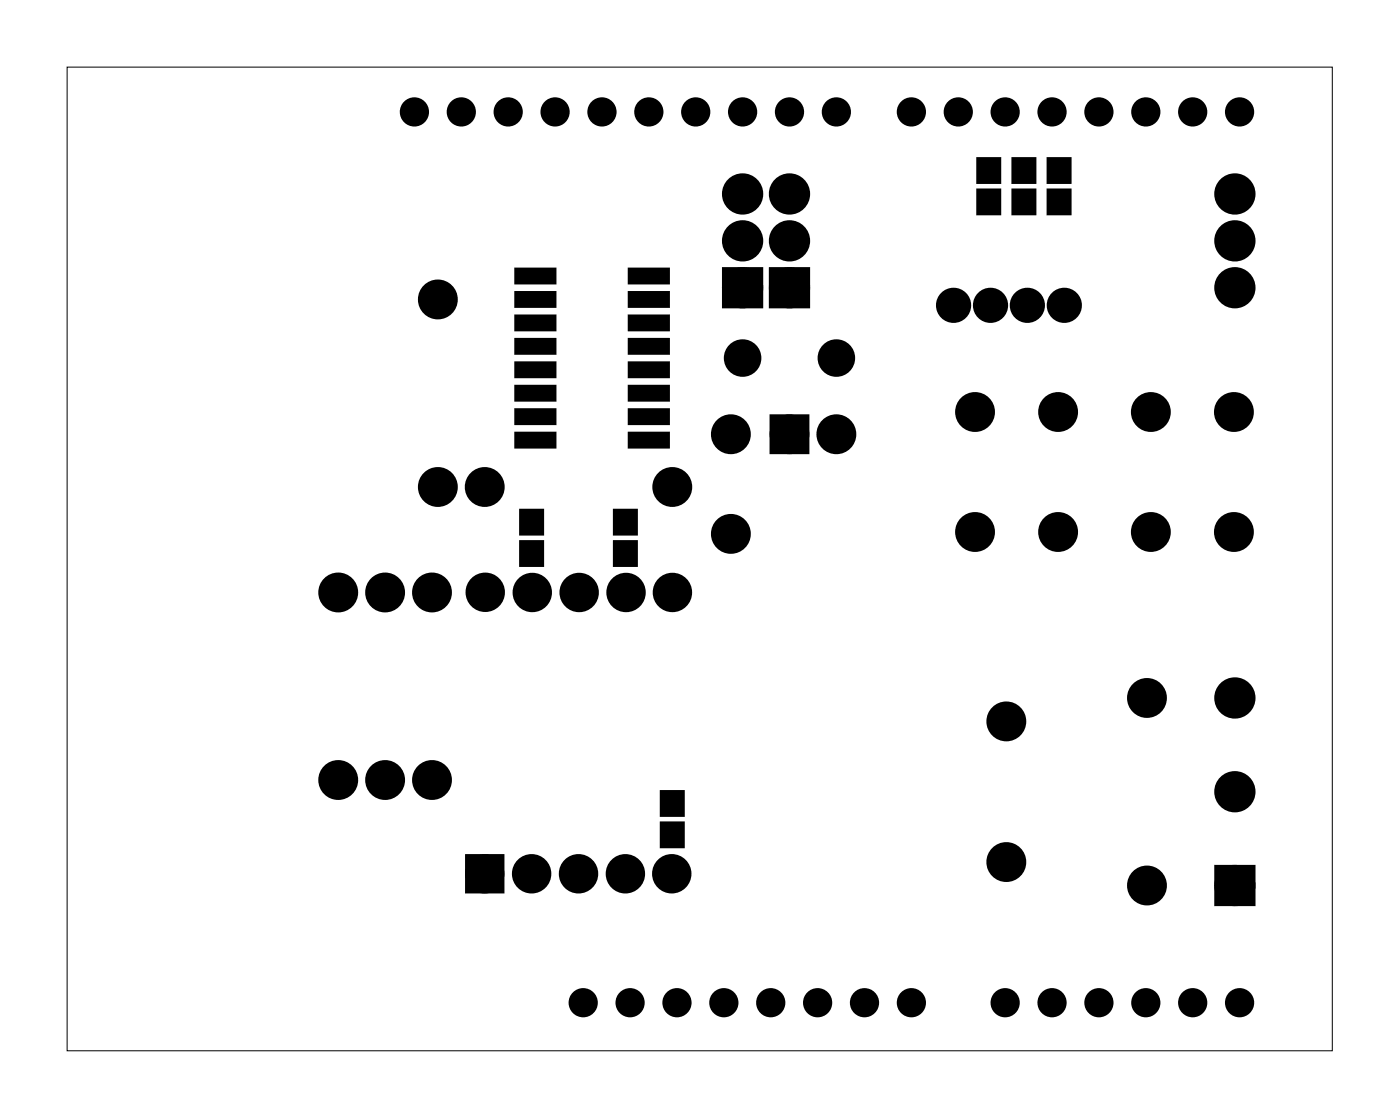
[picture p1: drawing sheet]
<svg xmlns="http://www.w3.org/2000/svg" width="76mm" height="61mm" viewBox="0 0 76 61" stroke-linecap="round" stroke-linejoin="round" font-family="sans-serif">
<path d="M3.6 3.6h68.6v53.3h-68.6z" fill="none" stroke="#000" stroke-width=".05"/>
<g fill="#000">
<circle cx="22.5" cy="6.1" r=".66"/>
<circle cx="23.7" cy="16.2" r=".7"/>
<circle cx="25" cy="6.1" r=".66"/>
<circle cx="27.5" cy="6.1" r=".66"/>
<circle cx="30.1" cy="6.1" r=".66"/>
<circle cx="32.6" cy="6.1" r=".66"/>
<circle cx="35.2" cy="6.1" r=".66"/>
<circle cx="37.7" cy="6.1" r=".66"/>
<circle cx="40.2" cy="19.4" r=".64"/>
<circle cx="40.2" cy="15.6" r=".74"/>
<circle cx="40.2" cy="10.5" r=".74"/>
<circle cx="40.2" cy="13" r=".74"/>
<circle cx="40.2" cy="6.1" r=".66"/>
<circle cx="42.8" cy="15.6" r=".74"/>
<circle cx="42.8" cy="10.5" r=".74"/>
<circle cx="42.8" cy="13" r=".74"/>
<circle cx="42.8" cy="6.1" r=".66"/>
<circle cx="45.3" cy="6.1" r=".66"/>
<circle cx="45.3" cy="19.4" r=".64"/>
<circle cx="49.4" cy="6.1" r=".66"/>
<circle cx="51.7" cy="16.5" r=".57"/>
<circle cx="51.9" cy="6.1" r=".66"/>
<circle cx="53.7" cy="16.5" r=".57"/>
<circle cx="54.5" cy="6.1" r=".66"/>
<circle cx="55.7" cy="16.5" r=".57"/>
<circle cx="57" cy="6.1" r=".66"/>
<circle cx="57.7" cy="16.5" r=".57"/>
<circle cx="59.5" cy="6.1" r=".66"/>
<circle cx="62.1" cy="6.1" r=".66"/>
<circle cx="64.6" cy="6.1" r=".66"/>
<circle cx="66.9" cy="13" r=".74"/>
<circle cx="66.9" cy="10.5" r=".74"/>
<circle cx="66.9" cy="15.6" r=".74"/>
<circle cx="67.2" cy="6.1" r=".66"/>
<circle cx="18.3" cy="32.1" r=".7"/>
<circle cx="20.9" cy="32.1" r=".7"/>
<circle cx="23.4" cy="32.1" r=".7"/>
<circle cx="23.7" cy="26.4" r=".7"/>
<circle cx="26.3" cy="26.4" r=".7"/>
<circle cx="26.3" cy="32.1" r=".72"/>
<circle cx="28.8" cy="32.1" r=".72"/>
<circle cx="31.4" cy="32.1" r=".72"/>
<circle cx="33.9" cy="32.1" r=".72"/>
<circle cx="36.4" cy="26.4" r=".7"/>
<circle cx="36.4" cy="32.1" r=".72"/>
<circle cx="39.6" cy="23.5" r=".7"/>
<circle cx="39.6" cy="28.9" r=".7"/>
<circle cx="42.8" cy="23.5" r=".7"/>
<circle cx="45.3" cy="23.5" r=".7"/>
<circle cx="52.8" cy="22.3" r=".7"/>
<circle cx="52.8" cy="28.8" r=".7"/>
<circle cx="54.5" cy="39.1" r=".7"/>
<circle cx="57.3" cy="22.3" r=".7"/>
<circle cx="57.3" cy="28.8" r=".7"/>
<circle cx="62.1" cy="37.8" r=".7"/>
<circle cx="62.3" cy="22.3" r=".7"/>
<circle cx="62.3" cy="28.8" r=".7"/>
<circle cx="66.8" cy="22.3" r=".7"/>
<circle cx="66.8" cy="28.8" r=".7"/>
<circle cx="66.9" cy="37.8" r=".74"/>
<circle cx="18.3" cy="42.3" r=".7"/>
<circle cx="20.9" cy="42.3" r=".7"/>
<circle cx="23.4" cy="42.3" r=".7"/>
<circle cx="26.3" cy="47.3" r=".72"/>
<circle cx="28.8" cy="47.3" r=".72"/>
<circle cx="31.3" cy="47.3" r=".72"/>
<circle cx="31.6" cy="54.3" r=".66"/>
<circle cx="33.9" cy="47.3" r=".72"/>
<circle cx="34.1" cy="54.3" r=".66"/>
<circle cx="36.4" cy="47.3" r=".72"/>
<circle cx="36.7" cy="54.3" r=".66"/>
<circle cx="39.2" cy="54.3" r=".66"/>
<circle cx="41.8" cy="54.3" r=".66"/>
<circle cx="44.3" cy="54.3" r=".66"/>
<circle cx="46.8" cy="54.3" r=".66"/>
<circle cx="49.4" cy="54.3" r=".66"/>
<circle cx="54.5" cy="54.3" r=".66"/>
<circle cx="54.5" cy="46.7" r=".7"/>
<circle cx="57" cy="54.3" r=".66"/>
<circle cx="59.5" cy="54.3" r=".66"/>
<circle cx="62.1" cy="54.3" r=".66"/>
<circle cx="62.1" cy="48" r=".7"/>
<circle cx="64.6" cy="54.3" r=".66"/>
<circle cx="66.9" cy="48" r=".74"/>
<circle cx="66.9" cy="42.9" r=".74"/>
<circle cx="67.2" cy="54.3" r=".66"/>
</g>
<g fill="none" stroke="#000" stroke-width=".76" stroke-linecap="butt">
<path d="M39.5 14.9h1.5v1.4h-1.5zM42 14.9h1.5v1.4h-1.5zM42.1 22.8h1.4v1.4h-1.4zM66.2 47.2h1.4v1.5h-1.4z"/>
<circle cx="23.7" cy="16.2" r=".7"/>
<circle cx="40.2" cy="19.4" r=".64"/>
<circle cx="40.2" cy="10.5" r=".74"/>
<circle cx="40.2" cy="15.6" r=".74"/>
<circle cx="40.2" cy="13" r=".74"/>
<circle cx="42.8" cy="10.5" r=".74"/>
<circle cx="42.8" cy="15.6" r=".74"/>
<circle cx="42.8" cy="13" r=".74"/>
<circle cx="45.3" cy="19.4" r=".64"/>
<circle cx="51.7" cy="16.5" r=".57"/>
<circle cx="53.7" cy="16.5" r=".57"/>
<circle cx="55.7" cy="16.5" r=".57"/>
<circle cx="57.7" cy="16.5" r=".57"/>
<circle cx="66.9" cy="13" r=".74"/>
<circle cx="66.9" cy="10.5" r=".74"/>
<circle cx="66.9" cy="15.6" r=".74"/>
<circle cx="18.3" cy="32.1" r=".7"/>
<circle cx="20.9" cy="32.1" r=".7"/>
<circle cx="23.4" cy="32.1" r=".7"/>
<circle cx="23.7" cy="26.4" r=".7"/>
<circle cx="26.3" cy="26.4" r=".7"/>
<circle cx="36.4" cy="26.4" r=".7"/>
<circle cx="39.6" cy="28.9" r=".7"/>
<circle cx="39.6" cy="23.5" r=".7"/>
<circle cx="42.8" cy="23.5" r=".7"/>
<circle cx="45.3" cy="23.5" r=".7"/>
<circle cx="52.8" cy="28.8" r=".7"/>
<circle cx="52.8" cy="22.3" r=".7"/>
<circle cx="54.5" cy="39.1" r=".7"/>
<circle cx="57.3" cy="28.8" r=".7"/>
<circle cx="57.3" cy="22.3" r=".7"/>
<circle cx="62.1" cy="37.8" r=".7"/>
<circle cx="62.3" cy="28.8" r=".7"/>
<circle cx="62.3" cy="22.3" r=".7"/>
<circle cx="66.8" cy="28.8" r=".7"/>
<circle cx="66.8" cy="22.3" r=".7"/>
<circle cx="66.9" cy="37.8" r=".74"/>
<circle cx="18.3" cy="42.3" r=".7"/>
<circle cx="20.9" cy="42.3" r=".7"/>
<circle cx="23.4" cy="42.3" r=".7"/>
<circle cx="54.5" cy="46.7" r=".7"/>
<circle cx="62.1" cy="48" r=".7"/>
<circle cx="66.9" cy="42.9" r=".74"/>
<circle cx="66.9" cy="48" r=".74"/>
</g>
<g fill="#000">
<path d="M28 18.4h2v.7h-2zM28 17.2h2v.6h-2zM28 15.9h2v.7h-2zM28 14.6h2v.7h-2zM34.1 14.6h2.1v.7h-2.1zM34.1 15.9h2.1v.7h-2.1zM34.1 17.2h2.1v.6h-2.1zM34.1 18.4h2.1v.7h-2.1zM39.5 14.9h1.5v1.4h-1.5zM42 14.9h1.5v1.4h-1.5zM53 8.6h1.1v1.2h-1.1zM53 10.3h1.1v1.2h-1.1z"/>
<path d="M54.9 8.6h1.1v1.2h-1.1zM54.9 10.3h1.1v1.2h-1.1zM56.8 8.6h1.1v1.2h-1.1zM56.8 10.3h1.1v1.2h-1.1zM28.3 27.7h1.1v1.2h-1.1zM28.3 29.4h1.1v1.2h-1.1zM28 23.5h2v.7h-2zM28 22.2h2v.7h-2zM28 21h2v.6h-2zM28 19.7h2v.7h-2zM33.3 27.7h1.1v1.2h-1.1zM33.3 29.4h1.1v1.2h-1.1z"/>
<path d="M34.1 19.7h2.1v.7h-2.1zM34.1 21h2.1v.6h-2.1zM34.1 22.2h2.1v.7h-2.1zM34.1 23.5h2.1v.7h-2.1zM42.1 22.8h1.4v1.4h-1.4zM25.5 46.6h1.5v1.5h-1.5zM35.9 42.9h1.1v1.2h-1.1zM35.9 44.6h1.1v1.2h-1.1zM66.2 47.2h1.4v1.5h-1.4z"/>
</g>
<g fill="none" stroke="#000" stroke-width=".25">
<path d="M28 19.7h2v.7h-2zM28 18.4h2v.7h-2zM28 17.2h2v.6h-2zM28 15.9h2v.7h-2zM28 14.6h2v.7h-2zM34.1 14.6h2.1v.7h-2.1zM34.1 15.9h2.1v.7h-2.1zM34.1 17.2h2.1v.6h-2.1zM34.1 18.4h2.1v.7h-2.1zM34.1 19.7h2.1v.7h-2.1zM53 8.6h1.1v1.2h-1.1zM53 10.3h1.1v1.2h-1.1z"/>
<path d="M54.9 8.6h1.1v1.2h-1.1zM54.9 10.3h1.1v1.2h-1.1zM56.8 8.6h1.1v1.2h-1.1zM56.8 10.3h1.1v1.2h-1.1zM28 23.5h2v.7h-2zM28 22.2h2v.7h-2zM28 21h2v.6h-2zM28.3 27.7h1.1v1.2h-1.1zM28.3 29.4h1.1v1.2h-1.1zM33.3 27.7h1.1v1.2h-1.1zM33.3 29.4h1.1v1.2h-1.1zM34.1 21h2.1v.6h-2.1z"/>
<path d="M34.1 22.2h2.1v.7h-2.1zM34.1 23.5h2.1v.7h-2.1zM35.9 42.9h1.1v1.2h-1.1zM35.9 44.6h1.1v1.2h-1.1z"/>
<circle cx="22.5" cy="6.1" r=".66"/>
<circle cx="25" cy="6.1" r=".66"/>
<circle cx="27.5" cy="6.1" r=".66"/>
<circle cx="30.1" cy="6.1" r=".66"/>
<circle cx="32.6" cy="6.1" r=".66"/>
<circle cx="35.2" cy="6.1" r=".66"/>
<circle cx="37.7" cy="6.1" r=".66"/>
<circle cx="40.2" cy="6.1" r=".66"/>
<circle cx="42.8" cy="6.1" r=".66"/>
<circle cx="45.3" cy="6.1" r=".66"/>
<circle cx="49.4" cy="6.1" r=".66"/>
<circle cx="51.9" cy="6.1" r=".66"/>
<circle cx="54.5" cy="6.1" r=".66"/>
<circle cx="57" cy="6.1" r=".66"/>
<circle cx="59.5" cy="6.1" r=".66"/>
<circle cx="62.1" cy="6.1" r=".66"/>
<circle cx="64.6" cy="6.1" r=".66"/>
<circle cx="67.2" cy="6.1" r=".66"/>
<circle cx="31.6" cy="54.3" r=".66"/>
<circle cx="34.1" cy="54.3" r=".66"/>
<circle cx="36.7" cy="54.3" r=".66"/>
<circle cx="39.2" cy="54.3" r=".66"/>
<circle cx="41.8" cy="54.3" r=".66"/>
<circle cx="44.3" cy="54.3" r=".66"/>
<circle cx="46.8" cy="54.3" r=".66"/>
<circle cx="49.4" cy="54.3" r=".66"/>
<circle cx="54.5" cy="54.3" r=".66"/>
<circle cx="57" cy="54.3" r=".66"/>
<circle cx="59.5" cy="54.3" r=".66"/>
<circle cx="62.1" cy="54.3" r=".66"/>
<circle cx="64.6" cy="54.3" r=".66"/>
<circle cx="67.2" cy="54.3" r=".66"/>
</g>
<g fill="none" stroke="#000" stroke-width=".69" stroke-linecap="butt">
<path d="M25.5 46.6h1.5v1.5h-1.5z"/>
<circle cx="26.3" cy="32.1" r=".72"/>
<circle cx="28.8" cy="32.1" r=".72"/>
<circle cx="31.4" cy="32.1" r=".72"/>
<circle cx="33.9" cy="32.1" r=".72"/>
<circle cx="36.4" cy="32.1" r=".72"/>
<circle cx="26.3" cy="47.3" r=".72"/>
<circle cx="28.8" cy="47.3" r=".72"/>
<circle cx="31.3" cy="47.3" r=".72"/>
<circle cx="33.9" cy="47.3" r=".72"/>
<circle cx="36.4" cy="47.3" r=".72"/>
</g>
</svg>
